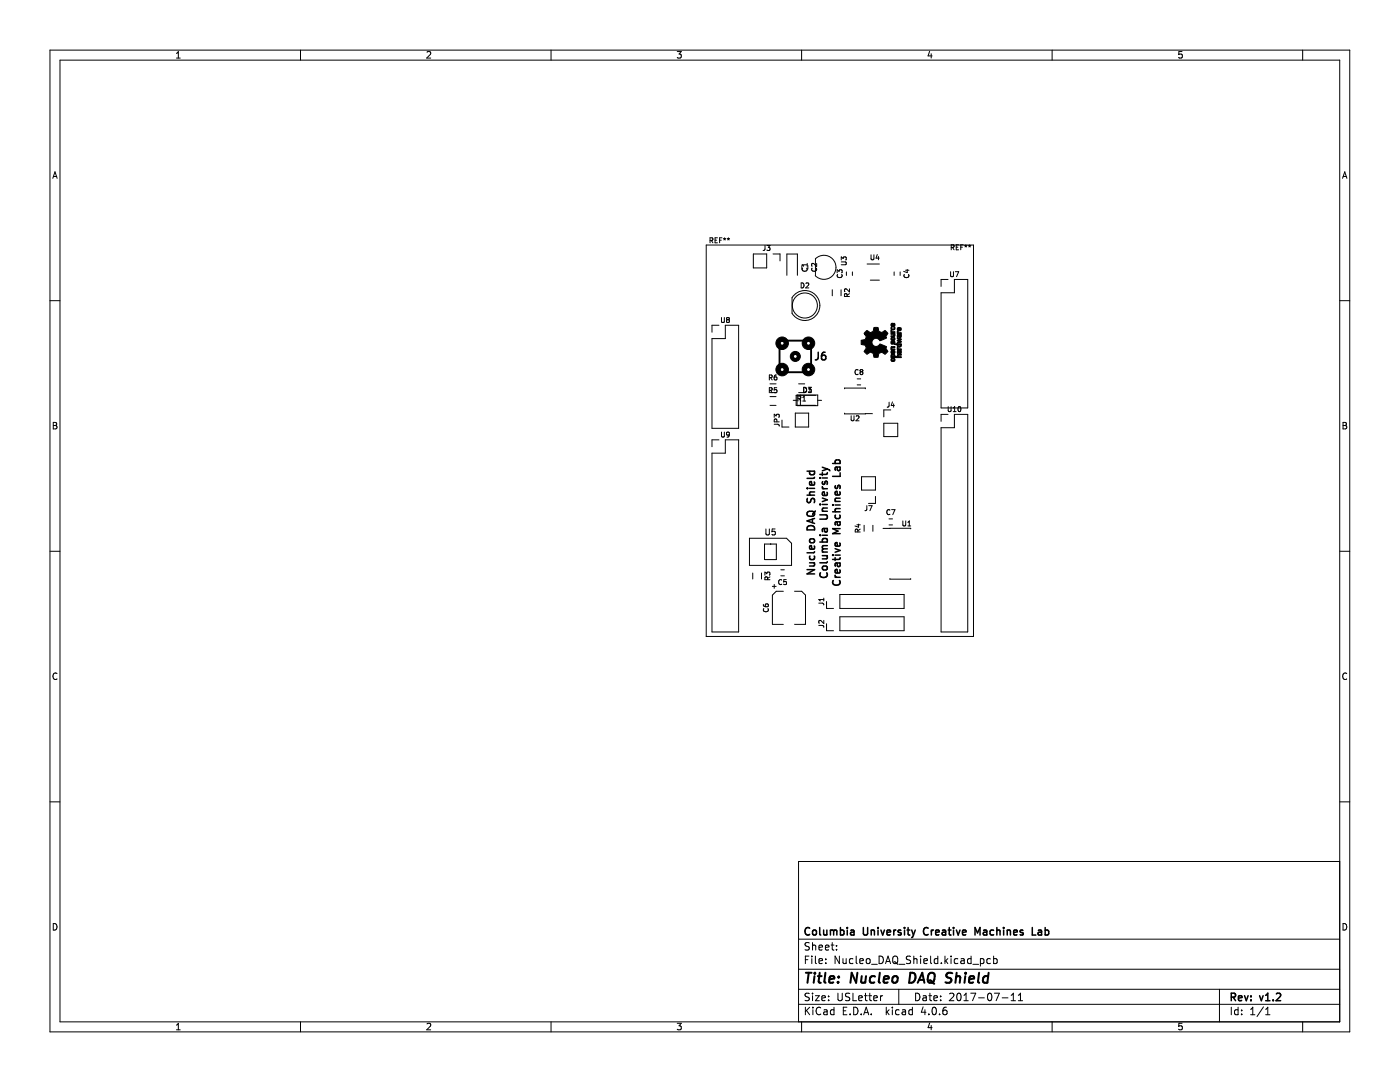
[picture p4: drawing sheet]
<svg xmlns="http://www.w3.org/2000/svg" width="279mm" height="216mm" viewBox="0 0 279 216" stroke-linecap="round" stroke-linejoin="round" font-family="sans-serif">
<g fill="none" stroke="#000" stroke-width=".2">
<path d="M10 10h259.4v195.9h-259.4zM12 12h255.4v191.9h-255.4zM35.2 11.6h.8M35.2 10.7l.4-.4v1.3M60 10v2M85.2 10.4l.5-.1 .3 .4-.8 .9h.8M110 10v2M135.2 10.3h.8l-.5 .5 .4 .1v.6l-.2 .1-.5-.1M160 10v2M185.5 10.2l-.3 1h.8M185.8 10.7v.9M210 10v2"/>
<path d="M235.9 10.3h-.6l-.1 .6 .2-.1h.4l.2 .2-.1 .5-.2 .1-.5-.1M260 10v2M10.5 35.6l.5-1.3 .4 1.3M10.7 35.2h.6M267.9 35.6l.5-1.3 .4 1.3M268.1 35.2h.6M140.9 48.9h53.4v78.1h-53.4zM141.7 48l.5-.1v-.4l-.5-.1v1M141.9 48l.4 .4M142.7 47.9h.3M143.2 47.4h-.5v1h.5M143.6 47.9h.3"/>
<path d="M144.1 47.4h-.5v1M144.4 47.6l.2 .1M144.6 47.4v.3M144.6 47.7l-.1 .2M144.6 47.7l.2 .2M144.8 47.6l-.2 .1M145.1 47.6l.3 .1M145.4 47.4v.3M145.4 47.7l-.2 .2M145.4 47.7l.1 .2M145.6 47.6l-.2 .1M150.3 50.7h2.7v2.8h-2.7z"/>
<path d="M152.7 49l-.1 .8-.3 .2M153.1 49h.6l-.4 .4 .3 .1v.4h-.5M154.3 50.7h1.4v1.4M157 54.9v-4.2h2.1v4.2M158.4 59a2.99 2.99 0 0 1 4.4-.1 2.99 2.99 0 0 1-.4 4.4 2.99 2.99 0 0 1-4.3-.8v-3.1zM159.9 56.5a.51 .51 0 0 1 .6 .5 .51 .51 0 0 1-.6 .5zM160 53v.7M160.2 53.5a.44 .44 0 0 0 .4 .6 .44 .44 0 0 0 .4-.6M160.8 56.5h.4l.2 .2-.6 .8h.6M161.1 52.8h-1l.3 .3M161.1 52.6v.5M161.2 53v.7"/>
<path d="M162.1 53.5a.44 .44 0 0 0 .4 .6 .44 .44 0 0 0 .4-.6M162.7 51.6a2.4 2.4 0 0 1 3.4 0 2.4 2.4 0 0 1 0 3.4 2.4 2.4 0 0 1-3.4 0zM163 52.6v.6l-.7-.6-.3 .1 .1 .4M166.1 57.8v1.2M167.1 54.4v-.6l.4 .4v-.3h.5v.5M167.2 54.8a.44 .44 0 0 0 .4 .6 .44 .44 0 0 0 .4-.6M167.9 57.8v1.2M167.9 51.9v-.6l.4 .3 .1-.3h.4v.6M167.9 52.3h.8l.2 .2-.2 .3h-.8M168.9 54.3v.7M169.1 59.2l-.1-.5-.4-.1-.1 .6h1M169.5 57.6v.7l-.7-.7-.3 .2 .1 .4"/>
<path d="M169.5 58.6l-.4 .3M170.1 54.3v.7M173 52.7h2.5M173.7 55.9h1.8M173.8 50.8v.9l.2 .1 .4-.1v-.9M175.1 50.8l-.3 .7h.7M175.3 51.2v.6M178.4 54.3v.7M179.6 54.3v.7M180.5 54.8a.44 .44 0 0 0 .4 .6 .44 .44 0 0 0 .4-.6M180.7 53.9h.7M181.1 53.8v.6l-.8-.2"/>
<path d="M187.8 58.4h2.7v-2.6h2.6v25.6h-5.3zM189.2 55.8h-1.4v1.4M189.7 54.2v.8l.2 .2 .4-.2v-.8M189.8 49.4l.5-.1 .1-.4-.6-.1v1M190.1 49.4l.3 .4M190.7 54.2h.6l-.4 1M190.8 49.3h.4M191.3 48.8h-.5v1h.5M191.7 49.3h.4M192.2 48.8h-.5v1M192.5 49l.2 .1M192.7 48.8v.3"/>
<path d="M192.7 49.1l-.1 .2M192.7 49.1l.2 .2M193 49l-.3 .1M193.3 49l.2 .1M193.5 48.8v.3M193.5 49.1l-.1 .2M193.5 49.1l.1 .2M193.7 49l-.2 .1M10 60h2M143.5 64.9h-1.4v1.4M144 63.4v.8l.2 .2 .4-.2v-.8M144.8 64.9h2.6v20.6h-5.3v-17.9h2.7z"/>
<path d="M145.2 63.8l-.2-.2 .2-.2 .4 .1-.2 .3M145.2 63.8l-.2 .2 .2 .4 .4-.2-.2-.4M145.2 63.8h.2M153.5 75.3h.5l.1-.4-.6-.1v1M153.5 77.9l.5-.1 .1-.3-.6-.1v1M153.7 78.3h1.2M153.7 76.6h1.2M153.7 79.1h1.2M153.8 77.9l.3 .5M153.8 75.3l.3 .5M155 74.8l-.5 .3v.5l.2 .2 .3-.1v-.4l-.3-.1-.2 .2M155 77.4h-.5v.4h.5v.5h-.5"/>
<path d="M158.3 79.9h.8M159.1 78.8h4.1v2.1h-4.1zM159.3 79.5h.4l.1-.4-.5-.1v1M159.4 76.6h1.2M159.5 79.5l.3 .5M159.7 78.8v2.1M160.2 79.3l.3-.3v1M160.4 77.3l.5 .2M160.8 78.2l-.4 .1M160.9 77.5l.1 .3M160.9 78l-.3 .3h-1.2M160.9 77.6l-.1-.3h-.4v1"/>
<path d="M161 77.7v.2M161 77.8l-.1 .4M161.3 77.3h.6l-.3 .4 .3 .1v.4h-.6M161.4 77.6l.2-.3v1M161.4 78.3h.5M162.8 78.9h-3.9v2h3.9M163.2 79.9h.8M168.6 77.6v-.2h4.1v.2M171.1 75.6h.7M171.1 76.8h.7M171.3 73.8a.44 .44 0 0 0-.7 .5 .44 .44 0 0 0 .7 .4M171.8 74.2l-.2 .2 .2 .4 .4-.2-.2-.4"/>
<path d="M171.8 74.2l-.2-.2 .2-.2 .4 .1-.2 .3M171.8 74.2h.2M267.4 60h2M10.6 84.3h.5l.2 .2-.2 .4 .2 .1 .1 .3-.3 .3h-.5zM10.6 84.9h.5M143.5 87.8h-1.4v1.4M144 86.2v.8l.2 .2 .4-.2v-.8M144.8 87.8h2.6v38.3h-5.3v-35.7h2.7zM145 86.3h.5l.1 .5h-.5zM145.6 86.8l-.2 .4h-.3M145.6 86.6l-.1 .1M153.7 80.9h1.2"/>
<path d="M154.5 83.3v-.6l.4 .3 .1-.3h.4v.6M154.5 84.7h.9l.1 .3M155 84.2v-.5h-.4l-.1 .5h1M156.1 83.8v1.4h1.4M158.7 82.4h2.7v2.8h-2.7zM160.2 80h.6M168.6 82.4v.2l5.5-.1M169.9 83v.8l.2 .2 .3-.2v-.8M170.9 83.1l.3-.1 .2 .2-.6 .8h.6M171.9 95.1h2.8v2.7h-2.8zM174.7 99.1v1.4h-1.4M176.4 84.5h2.8v2.6h-2.8z"/>
<path d="M177.4 80.2v.9l-.3 .1M177.8 81.8h-1.4v1.4M178.1 80.2l-.2 .7h.6M178.3 80.6v.6M189.2 82.7h-1.4v1.4M189.2 81.1v.8l.2 .2 .4-.2v-.8M190.2 82.1h.6M190.2 81.4l.3-.3v1M190.5 82.7h2.6v43.4h-5.3v-40.8h2.7zM191.3 81.2l.1-.1a.49 .49 0 0 1 .4 .6 .49 .49 0 0 1-.5 .4l-.1-.3zM268 84.3h.5l.2 .2-.2 .4 .2 .1 .1 .3-.3 .3h-.5zM268 84.9h.5"/>
<path d="M10 110h2M149.6 107.4h7.4l1 1v4.4h-8.4zM150.2 114.3v1.2M152 114.3v1.2M152.6 108.6h2.3v3.1h-2.3zM152.7 114.8v-.7l.3 .4 .1-.3h.5v.6M152.9 105.5v1l.2 .2h.2l.2-.2v-1M153.2 115.7l-.1-.5-.4-.1v.6h1M153.7 115.1l-.5 .3M154.1 117h.8M154.5 116.6v.8M154.7 105.5h-.6v.6h.5l.1 .5-.2 .1-.4-.1"/>
<path d="M155.8 114.9h.7M155.8 113.7h.7M156 115.7a.44 .44 0 0 0-.6 .5 .44 .44 0 0 0 .6 .4M156.3 118h-1.4l-.7 .7v5.9h2.1M156.9 115.7h-.5v.4h.5v.5h-.5M158.6 118h1.4l.8 .7v5.9h-2.2M164.4 119.3v.6M164.4 119.6h-1l.3 .3M167.6 118.6h12.8v2.8h-12.8zM171 104.7h.7M171.2 106.1v-.4l-.4-.1-.1 .5h1M171.3 104.6v.6l-.7-.2"/>
<path d="M171.7 105.6l-.5 .3M172.5 104.8v1.2M173 100.9l-.1 .9-.3 .1M173.4 100.9h.6l-.4 1M174.2 104.8v1.2M176.2 105.4h5.6v.1M177.4 103.5h.7M177.4 104.7h.7M177.6 105.4h.1M177.6 115.5v.1h4.2v-.1M177.6 101.8a.44 .44 0 0 0-.6 .4 .44 .44 0 0 0 .6 .4M177.9 101.7h.7l-.4 1"/>
<path d="M180.2 103.9v.9l.2 .1 .4-.1v-.9M181.2 104.9h.6M181.2 104.2l.3-.3v1M267.4 110h2M11.4 134.4a.62 .62 0 0 0-.9 .4 .62 .62 0 0 0 .6 .8l.3-.1M152.3 120.6l.3 .4 .6 .1 .1-.2-.1-.4-.4 .1-.1 .3 .2 .2M152.4 121.5a.44 .44 0 0 0 .4 .6 .44 .44 0 0 0 .4-.6M163.4 120.3l.9 .1 .1 .3M163.4 124.8h.9l.1 .4M164.4 123.8v.6l-.7-.6-.3 .2 .1 .4M165 120v1.4h1.3M165 124.5v1.4h1.3"/>
<path d="M167.6 123.1h12.8v2.8h-12.8zM268.8 134.4a.62 .62 0 0 0-.9 .4 .62 .62 0 0 0 .6 .8l.3-.1M10 160h2M267.4 171.9h-108v32M267.4 160h2M10.6 184.3a.66 .66 0 0 1 .8 .6 .66 .66 0 0 1-.8 .7zM159.4 197.4h108M159.4 193.4h108M159.4 187.4h108M160.7 191.5h.5M161.4 190.8h-.7v1.5M161.5 198.3l-.6-.1-.2 .1v.5l.7 .2 .1 .4-.3 .3-.5-.1"/>
<path d="M161.5 188.2l-.6-.1-.2 .1v.5l.7 .2 .1 .4-.3 .3-.5-.1M162 190.8v.1M162 191.3v1M162.2 188.1v1.5M162.2 198.2v.1M162.2 198.7v1M162.2 188.7l.2-.1 .3 .1 .1 .9M162.7 198.7h.8l-.8 1h.8M162.7 190.8v1.3l.2 .2M163.4 191.8l.8-.2-.1-.2-.4-.1-.3 .2 .1 .7h.6M163.4 189.1l.8-.2-.1-.2-.4-.1-.3 .2 .1 .7h.6M164 199.2l.7-.2v-.2l-.5-.1-.2 .2 .1 .7h.6"/>
<path d="M164.7 189.1l.7-.2v-.2l-.5-.1-.2 .2 .1 .7h.6M164.8 192.1v.2M164.8 191.4v.1M165.4 198.8v.1M165.4 199.5v.2M165.9 188.6h.5M166.1 188.1v1.3l.3 .2M166.9 189.4v.2M166.9 188.7v.1M167.2 198.2v1.2l.3 .3h.3l.3-.3v-1.2M167.5 190.8v1.5l-.8-1.5v1.5M168.2 191.3l.1 .9 .4 .1 .2-.2"/>
<path d="M168.9 191.3v1M169.6 198.3l-.6-.1-.3 .3 .2 .3 .6 .3v.4l-.2 .2-.6-.1M170.2 198.2v1.5h.7M170.2 191.4l-.4-.1-.3 .3 .2 .6h.5M170.9 190.8v1.3l.2 .2M171.4 199.2l.7-.2-.1-.2-.4-.1-.2 .2v.7h.6M171.6 191.8l.7-.2-.1-.2-.4-.1-.2 .2 .1 .7h.5M172.5 198.7h.6M172.7 198.2v1.3l.4 .2M172.9 191.4l.3-.1 .4 .1 .1 .6-.2 .2-.3 .1-.3-.2zM173.4 198.7h.5M173.6 198.2v1.3l.3 .2"/>
<path d="M173.9 192.4h1.2M174.4 199.2l.7-.2-.1-.2-.4-.1-.2 .2v.7h.6M175.4 190.8a.76 .76 0 0 1 .9 .7 .76 .76 0 0 1-.9 .8zM175.7 198.7v1M176.2 198.7l-.5 .3M176.7 192.3l.5-1.5 .5 1.5M176.9 191.9h.7M178.2 191a.5 .5 0 0 1 .6-.2 .5 .5 0 0 1 .4 .5v.5a.5 .5 0 0 1-.5 .5 .5 .5 0 0 1-.5-.5zM178.4 191.9l.8 .5M179.4 197.4v3M179.4 192.4h1.2M181.7 190.9l-.5-.1-.3 .1v.5l.7 .2 .1 .4-.3 .3-.5-.1"/>
<path d="M182.4 191.4l.2-.1 .3 .1 .1 .9M182.4 190.8v1.5M182.7 198.2a.76 .76 0 0 1 .9 .7 .76 .76 0 0 1-.9 .8zM183.7 190.8v.1M183.7 191.3v1M184.2 198.8h.6l.1 .9M184.4 191.8l.7-.2-.1-.2-.4-.1-.2 .2v.7h.6M184.9 199l-.5 .1-.2 .2 .2 .4 .5-.1M185.4 198.7h.5M185.6 198.2v1.3l.3 .2M185.7 190.8v1.3l.2 .2M186.4 199.2l.7-.2-.1-.2-.4-.1-.2 .2v.7h.6"/>
<path d="M187.2 191.4l-.5-.1-.3 .3 .2 .6h.6M187.2 190.8v1.5M187.7 199.5v.2M187.7 198.8v.1M187.9 192.1v.2M188.6 190.8v1.5M188.7 191.7l.5 .6M189.2 191.3l-.6 .6M189.5 198.3l.6-.1 .3 .4-1 1.1h1M189.8 190.8v.1M189.8 191.3v1M191.1 198.3l.2-.1a.8 .8 0 0 1 .5 .7 .8 .8 0 0 1-.5 .8l-.2-.2-.2-.4z"/>
<path d="M191.2 191.4l-.5-.1-.3 .3 .2 .6h.6M191.8 191.4h.6v.9M192.4 199.7h.8M192.4 198.6l.4-.4v1.5M192.4 191.6l-.5 .1-.2 .2 .2 .4 .5-.1M193.7 198.2h1l-.6 1.5M193.8 191.4l-.4-.1-.3 .3 .1 .6h.6M193.8 190.8v1.5M194.2 192.4h1.1M195.3 199.1h1.1M195.7 191.4l.4-.1 .3 .3-.2 .6h-.5M195.7 191.3v1.5"/>
<path d="M197.2 198.3l.2-.1a.8 .8 0 0 1 .6 .7 .8 .8 0 0 1-.6 .8l-.2-.2-.1-.4zM197.7 191.4l-.5-.1-.3 .3 .2 .6h.6M198.3 191.4l.4-.1 .3 .3-.1 .6h-.6M198.3 190.8v1.5M198.4 198.2h1l-.6 1.5M200 199.1h1.2M201.8 199.7h.9M201.8 198.6l.4-.4v1.5M203.2 199.7h.9M203.2 198.6l.5-.4v1.5M243.4 197.4v6.5M268 184.3a.66 .66 0 0 1 .8 .6 .66 .66 0 0 1-.8 .7z"/>
<path d="M35.2 204.6l.4-.4v1.3M35.2 205.5h.8M60 203.9v2M85.2 204.3l.5-.1 .3 .4-.8 .9h.8M110 203.9v2M135.2 204.2h.8l-.5 .5 .4 .1v.6l-.2 .1-.5-.1M159.4 200.4h108M160 203.9v2M160.7 201v1.5M160.9 201.6l.7 .9M161.6 201l-.9 .8M162.2 201v.1"/>
<path d="M162.2 201.5v1M163.8 201.1a.71 .71 0 0 0-1 .5 .71 .71 0 0 0 .7 .9l.3-.2M164.4 201.6h.6l.1 .9M165.1 201.8l-.5 .1-.2 .2 .2 .4 .5-.1M166.4 201.6l-.4-.1-.3 .3 .2 .6h.5M166.4 201v1.5M168.3 201.7h.5M169 201h-.7v1.5h.7M169.7 202.3v.2M170.4 201a.76 .76 0 0 1 .8 .7 .76 .76 0 0 1-.8 .8zM171.9 202.3v.2M172.4 202.5l.5-1.5 .5 1.5"/>
<path d="M172.5 202.1h.7M173.9 202.3v.2M176.9 201v1.5M177 201.9l.4 .6M177.4 201.5l-.5 .6M178.1 201v.1M178.1 201.5v1M179.4 201.6l-.4-.1-.3 .3 .2 .6h.5M180.1 201.6h.6v.9M180.7 201.8l-.5 .1-.2 .2 .2 .4 .5-.1M182.1 201.6l-.4-.1-.3 .3 .1 .6h.6M182.1 201v1.5"/>
<path d="M184.2 200.9l-.3 1.1h.9M184.6 201.5v1M185.4 202.3v.2M185.5 204.1l-.3 1h.8M185.8 204.6v.9M186.2 201.1l.2-.1a.8 .8 0 0 1 .5 .7 .8 .8 0 0 1-.5 .8l-.2-.2-.2-.4zM187.5 202.3v.2M188.9 201l-.5 .1a1.01 1.01 0 0 0 0 1.4l.5-.2 .1-.5-.3-.2h-.3l-.2 .2M210 203.9v2M235.9 204.2h-.6l-.1 .6 .2-.1h.4l.2 .2-.1 .5-.2 .1-.5-.1M245.7 201v1.5M247.1 201.6l-.4-.1-.3 .3 .1 .6h.6"/>
<path d="M247.1 201v1.5M247.8 202.3v.2M247.8 201.6v.1M249.6 202.5h.8M249.6 201.4l.4-.4v1.5M252.2 200.9l-1.3 1.9M252.6 201.4l.4-.4v1.5M252.6 202.5h.8M260 203.9v2"/>
<circle cx="160.6" cy="61" r="2.5"/>
</g>
<g fill="none" stroke="#000" stroke-width=".3">
<path d="M163.3 70.3v1.1a.49 .49 0 0 1-.6 .4M164.7 70.3a.6 .6 0 0 0-.8 .6v.6l.2 .2 .4 .1 .2-.1 .1-.5-.1-.3h-.5l-.3 .3M161.1 98.8h1.5M161.1 97.4h.1M161.1 94h1.5M161.1 99.4v.6l.3 .3 .3-.1 .3-.7h.4l.2 .2-.1 .6M161.6 97.4h1M161.6 94v.4l.3 .3 .6-.1v-.6M162.5 96.2l.1 .4-.2 .2-.8-.1v-.5l.3-.1 .2 .7M162.6 98.2h-1v.4l.1 .2M162.6 95.2l-.2 .2h-1.3M163.6 95.4h.2"/>
<path d="M164.1 97.1l.3 .4M164.1 94.3v.6M164.1 99.4l1 .3-1 .4M164.1 97.5h1M164.1 95.4h1M164.1 93.2l1 .4M164.2 96.1l-.1 .3 .2 .3 .2-.1 .2-.5h.3v.6M165 98.2l.1 .5-.2 .2-.7-.1v-.6h.3l.1 .7M165.1 94.3l-.2 .4h-1.3M165.1 93.6l-1 .3M165.1 93.6l.5 .3M166.2 92.5h1.5"/>
<path d="M166.7 96.9v.4l.2 .2 .2-.1 .1-.5h.4v.6M166.7 92.5v-.4l.3-.3 .6 .1v.6M167 93.2l.1 .5 .2 .2 .4-.2-.1-.5M167.6 98.1l.1 .5-.2 .2-.8-.1v-.6h.3l.2 .7M167.7 94.3v.8h-1.5M167.7 93.2l-1 .1v.5M167.7 99.4l-1 .1v.3l.1 .3M161.1 113.7h1.5l-1.5 .8h1.5M161.1 102.2a.96 .96 0 0 1 1.5 .2 .5 .5 0 0 1-.5 .6h-.5a.5 .5 0 0 1-.5-.2 .5 .5 0 0 1 0-.6zM161.1 105.2a.8 .8 0 0 1 1-.3 .8 .8 0 0 1 .5 .8h-1.5zM161.6 112.3h1M161.6 107.7l.7-.2 .2 .2 .1 .3-.3 .3h-.4l-.3-.3z"/>
<path d="M161.6 110.9v.5l.3 .3 .6-.2v-.6M162.1 103.6v.7M162.4 112.3l.2 .2-.1 .4h-.9M162.5 108.9l.1 .5-.2 .2-.8-.1v-.6h.3l.2 .7M162.6 110.1l-.2 .2h-1.3M162.6 103.4l-1.5 .5 1.5 .5M162.7 101.9l-.5 .8M163.6 106.8h.2M163.6 102.7h1.2l.3 .3-.1 .4-.2 .2h-1.2M163.6 108.2h1.5M163.6 100.7h.2M163.8 114.3a.71 .71 0 0 0 .5 1 .71 .71 0 0 0 .8-.7l-.1-.3"/>
<path d="M164.1 102h1M164.1 110.9h1M164.1 110.2h1M164.1 106.8h1M164.1 100.7h1M164.2 108.2l-.1-.5 .3-.3 .6 .2v.6M164.3 113h.7l.1 .2-.1 .4-.2 .1h-.5l-.2-.3zM164.3 109.5l-.2 .2 .2 .5M164.3 109.5h.8M164.5 105.4v.5l.3 .3 .3-.3-.1-.5M165 110.9l.1 .2-.1 .3-.9 .1M165.1 112.1l-.2 .2h-1.3"/>
<path d="M165.1 108.9h-.9l-.1 .4 .2 .2M165.1 101.4h-.9l-.1 .4 .2 .2M165.1 105.4l-.9 .1v.6M166.2 110.8h.1M166.2 102.1h1.5M166.2 100.8h.1M166.3 115.8a.71 .71 0 0 0 .5 1 .71 .71 0 0 0 .9-.7l-.2-.3M166.7 114.8l.3 .4M166.7 115.2h1M166.7 111.3v.5M166.7 110.8h1M166.7 109.5l1 .3-1 .4"/>
<path d="M166.7 100.8h1M166.7 100.1h1M166.7 102.8v.4l.3 .3 .6-.2v-.5M167 104.1l.1 .5 .2 .2 .4-.2-.1-.5M167 112.3l.1 .5 .2 .3 .4-.3-.1-.5M167.6 113.7l.1 .4-.2 .2h-.8v-.6l.3-.1 .2 .7M167.6 108.3l.1 .5-.2 .2-.8-.1v-.6h.3l.2 .7M167.7 111.3l-.2 .3h-1.3M167.7 101.5l-1 .1v.3l.1 .2M167.7 104.1l-1 .1v.6M167.7 112.3l-1 .1v.6M167.7 105.5h-1.5l1 .5-1 .5h1.5"/>
<path d="M161.6 185.2a.71 .71 0 0 0-1 .5 .71 .71 0 0 0 .7 .9l.3-.2M162.2 185.7l.2-.1 .5 .1v.6l-.1 .2-.4 .1-.2-.2zM163.6 185.1v1.3l.2 .2M164.4 185.6v.9l.4 .1 .2-.2M165 185.6v1M165.7 185.7l.5-.1 .2 .2M165.7 185.6v1M166.4 185.8l.2-.2 .3 .1 .1 .9M166.4 185.8v.8M167.7 185.7l.5-.1 .2 .3-.1 .6h-.6M167.7 185.1v1.5M169.1 185.1v.1"/>
<path d="M169.1 185.6v1M169.8 185.7h.6v.9M170.4 185.9l-.5 .1-.2 .2 .2 .4 .5-.1M172.3 185.1v1.2l.3 .3h.3l.3-.3v-1.2M173.9 185.7l.2-.1 .3 .1 .1 .9M173.9 185.6v1M175.2 185.1v.1M175.2 185.6v1M175.8 185.6l.4 1 .3-1M177 186.1l.7-.2v-.2l-.5-.1-.2 .2 .1 .7h.6M178.4 185.6v1M178.8 185.6l-.4 .3"/>
<path d="M179.8 185.7l-.4-.1-.2 .2 .1 .2 .5 .2v.3h-.6M180.5 185.1v.1M180.5 185.6v1M181 185.6h.6M181.2 185.1v1.3l.4 .2M181.9 185.6l.4 1M182.3 186.6l-.4 .5M182.7 185.6l-.4 1M185.2 185.2a.71 .71 0 0 0-1 .5 .71 .71 0 0 0 .7 .9l.3-.2M185.9 185.6v1M186.3 185.6l-.4 .3M186.7 186.1l.7-.2v-.2l-.5-.1-.2 .2 .1 .7h.6"/>
<path d="M188.1 185.7h.6v.9M188.7 185.9l-.5 .1-.2 .2 .2 .4 .5-.1M189.2 185.6h.6M189.4 185.1v1.3l.4 .2M190.3 185.1v.1M190.3 185.6v1M190.9 185.6l.3 1 .4-1M192.1 186.1l.7-.2-.1-.2-.4-.1-.2 .2 .1 .7h.5M194.6 186.6v-1.5l.5 1.1 .5-1.1v1.5M196.3 185.7h.6v.9M196.9 185.9l-.5 .1-.2 .2 .2 .4 .5-.1M198.3 185.7l-.4-.1-.3 .3 .1 .6h.6"/>
<path d="M198.9 185.7l.3-.1 .3 .1 .1 .9M198.9 185.1v1.5M200.3 185.1v.1M200.3 185.6v1M201 185.7l.2-.1 .4 .1 .1 .9M201 185.6v1M202.3 186.1l.7-.2-.1-.2-.4-.1-.2 .2 .1 .7h.5M204.2 185.7l-.4-.1-.2 .2 .1 .2 .5 .2v.3h-.6M206 185.1v1.5h.7M207.2 185.7h.6l.1 .9M207.9 185.9l-.5 .1-.2 .2 .2 .4 .5-.1M208.6 185.7l.4-.1 .3 .3-.1 .6h-.6"/>
<path d="M208.6 185.1v1.5M245.7 199l.7-.1 .2-.2-.1-.4-.2-.1h-.6v1.5M246.1 199l.5 .7M247.2 199.2l.7-.2-.1-.2-.4-.1-.2 .2v.7h.6M248.4 198.7l.3 1 .4-1M249.7 199.5v.2M249.7 198.8v.1M251.4 198.7l.3 1 .4-1M252.6 199.7h.8M252.6 198.6l.4-.4v1.5M254.1 199.5v.2M254.7 198.3l.6-.1 .3 .4-.9 1.1h.9"/>
</g>
<g fill="none" stroke="#000" stroke-width=".4">
<path d="M160.8 194.1h1.2M161.4 194.1l-.3 2M162.6 194.8l-.2 1.3M162.6 194.1v.2M163.2 194.8h.8M163.6 194.1l-.2 1.7v.2l.4 .1M164.7 194.1l-.2 1.7 .3 .3M165.5 195.4l1-.2-.1-.3h-.7l-.2 .9 .2 .3 .6-.1M167.3 195.9l-.1 .2M167.4 194.9v.2M171.1 194.1l-.2 2-.9-2-.3 2M172 194.8l-.1 1.2a.57 .57 0 0 0 .8-.1"/>
<path d="M172.8 194.8l-.1 1.3M174.6 194.9a.66 .66 0 0 0-1 .3v.5l.1 .3h.8M175.6 194.1l-.2 1.7 .2 .3M176.4 195.4l.9-.2v-.3l-.6-.1-.3 .3v.9h.8M178.2 195a.52 .52 0 0 1 .6-.2 .52 .52 0 0 1 .4 .4l-.1 .5a.55 .55 0 0 1-.5 .4 .55 .55 0 0 1-.5-.4zM181.7 194.1a.96 .96 0 0 1 1 .6 .96 .96 0 0 1-.3 1.1l-.5 .3h-.5zM183.1 196.1l1-2 .4 2M183.4 195.5h1M185.4 194.4a.69 .69 0 0 1 1.1 0 1.47 1.47 0 0 1-.6 1.7l-.6-.1a1.5 1.5 0 0 1 .1-1.6zM185.5 195.6l.4 .1 .6 .6M190.1 194.2a.85 .85 0 0 0-1.1 .1 .45 .45 0 0 0 .2 .8l.5 .1a.51 .51 0 0 1 .1 .6 .51 .51 0 0 1-.4 .3l-.7-.1M190.8 195a.49 .49 0 0 1 .9 .1l-.2 1"/>
<path d="M190.9 194.1l-.2 2M192.6 194.8l-.1 1.3M192.7 194.1v.2M193.4 195.4l1-.2-.1-.3h-.7l-.2 .9 .2 .3 .6-.1M195.4 194.1l-.2 1.7 .2 .3M197.2 194.9a.66 .66 0 0 0-1 .3l-.1 .5 .2 .3h.8M197.3 194.1l-.2 2"/>
</g>
<g fill="#000" stroke="#000" stroke-width=".2">
<path d="M172.7 66.3l.3-.4a.75 .75 0 0 0 1 .4 .75 .75 0 0 0 .4-.9 .6 .6 0 0 1 .9 .2 .71 .71 0 0 0 .5 .7 .71 .71 0 0 0 .8-.4 .67 .67 0 0 1 .5 .8 .4 .4 0 0 0-.2 .7l-.2 .1a1.26 1.26 0 0 1-1.2 .4 .82 .82 0 0 0-1.2-.1 .82 .82 0 0 0 .1 1.3 .82 .82 0 0 0 1.2-.5l1.3 .6a.41 .41 0 0 0 .2 .7 .57 .57 0 0 1-.5 .8 .76 .76 0 0 0-.9-.3 .76 .76 0 0 0-.5 .9 .6 .6 0 0 1-.8-.3 .69 .69 0 0 0-.5-.7 .69 .69 0 0 0-.8 .4l-.7-.6 .5-.7-.2-.5-.8-.2v-.8l.8-.2 .2-.5-.5-.7z" fill-rule="evenodd"/>
<path d="M177.9 68.1l.1 .1 .1 .3a.34 .34 0 0 1 .2-.4 .34 .34 0 0 1 .4 .2 .34 .34 0 0 1-.2 .4l-.1-.1 .1-.3-.2-.1a.32 .32 0 0 1-.1 .5 .32 .32 0 0 1-.4-.2 .32 .32 0 0 1 .1-.4z" fill-rule="evenodd"/>
<path d="M177.8 65.8l.3 .4h.5v.2h-.8z" fill-rule="evenodd"/>
<path d="M177.9 65.2l.1 .1a.27 .27 0 0 0 .1 .3 .27 .27 0 0 0 .3 0 .27 .27 0 0 0 0-.4 .38 .38 0 0 1 0 .6 .38 .38 0 0 1-.5 0 .38 .38 0 0 1 0-.5z" fill-rule="evenodd"/>
<path d="M177.9 70.8a.4 .4 0 0 1 .5-.1 .4 .4 0 0 1 .2 .5h.5v-.3l.1-.2h.7v.2h-.6l-.1 .1 .7 .2v.2h-1.7v-.2l.2-.1a.18 .18 0 0 0-.2-.2 .18 .18 0 0 0-.1 .3h.1v.2h-.4z" fill-rule="evenodd"/>
<path d="M177.9 69.2h.7v.1h-.4a.17 .17 0 0 0-.2 .2 .17 .17 0 0 0 .2 .1h.4v.2h-.8z" fill-rule="evenodd"/>
<path d="M177.9 64.6l.4-.1v.5l.2-.1-.1-.3h.1a.38 .38 0 0 1 .1 .4 .38 .38 0 0 1-.5 .2v-.5l-.1 .1 .1 .4a.33 .33 0 0 1-.3-.3 .33 .33 0 0 1 .1-.3z" fill-rule="evenodd"/>
<path d="M177.9 70.1l.4-.2v.5l.2-.1-.1-.3a.34 .34 0 0 1 .2 .5 .34 .34 0 0 1-.5 .1v-.5l-.1 .2 .1 .3a.33 .33 0 0 1-.3-.2 .33 .33 0 0 1 .1-.3z" fill-rule="evenodd"/>
<path d="M177.9 67.4a.38 .38 0 0 1 .6 0 .38 .38 0 0 1-.2 .6h-.1v-.2h.2a.18 .18 0 0 0 0-.3 .18 .18 0 0 0-.3 0 .18 .18 0 0 0 .1 .3v.2a.34 .34 0 0 1-.4-.2 .34 .34 0 0 1 .1-.4z" fill-rule="evenodd"/>
<path d="M177.9 71.5a.38 .38 0 0 1 .6 0 .38 .38 0 0 1-.2 .6l-.1-.1a.18 .18 0 0 0 .1-.3 .18 .18 0 0 0-.3 0 .18 .18 0 0 0 .1 .3l.1 .1-.4-.2z" fill-rule="evenodd"/>
<path d="M177.8 66.5h.8a.44 .44 0 0 1 0 .5 .44 .44 0 0 1-.5 .2h-.3v-.2h.5l.1-.2-.6-.1z" fill-rule="evenodd"/>
<path d="M179.1 69.2l.1 .1a.33 .33 0 0 0 .4 .3h.3v.2h-.8z" fill-rule="evenodd"/>
<path d="M179.1 66.8l.8-.1-.1 .6-.2 .1 .1-.4-.1-.1v.5l-.1-.1-.2-.4-.2 .4z" fill-rule="evenodd"/>
<path d="M179.1 66l.2 .4h.6v.2h-.8z" fill-rule="evenodd"/>
<path d="M179.1 70l.8-.1-.1 .6-.2 .1 .1-.4-.2-.1 .1 .5h-.1l-.2-.5-.1 .5z" fill-rule="evenodd"/>
<path d="M179.2 65.4h.3v.5l.2-.2v-.3a.33 .33 0 0 1 .2 .5 .33 .33 0 0 1-.5 .1v-.5l-.2 .2 .2 .3a.33 .33 0 0 1-.3-.2 .33 .33 0 0 1 .1-.4z" fill-rule="evenodd"/>
<path d="M179.1 67.4l.8 .2v.2l-.5 .2 .5 .1v.2l-.8 .2v-.2l.5-.1-.5-.2v-.1l.5-.2-.5-.1z" fill-rule="evenodd"/>
<path d="M178.7 68.6h1.2l-.1 .6h-.3v-.1a.18 .18 0 0 0 .1-.3 .18 .18 0 0 0-.3 0 .18 .18 0 0 0 0 .2l.2 .1v.1h-.3l-.1-.4h-.4z" fill-rule="evenodd"/>
<circle cx="156.1" cy="68.5" r="1.25"/>
<circle cx="156.1" cy="73.7" r="1.25"/>
<circle cx="158.7" cy="71.1" r="1"/>
<circle cx="161.3" cy="68.5" r="1.25"/>
<circle cx="161.3" cy="73.7" r="1.25"/>
</g>
<g fill="#fff" stroke="#fff" stroke-width=".2">
<circle cx="158.7" cy="71.1" r=".17"/>
<circle cx="161.3" cy="68.5" r=".17"/>
<circle cx="156.1" cy="68.5" r=".17"/>
<circle cx="161.3" cy="73.7" r=".17"/>
<circle cx="156.1" cy="73.7" r=".17"/>
</g>
<path d="M155.6 68h6.3v6.3h-6.3z" fill="none" stroke="#000" stroke-width=".38"/>
</svg>
